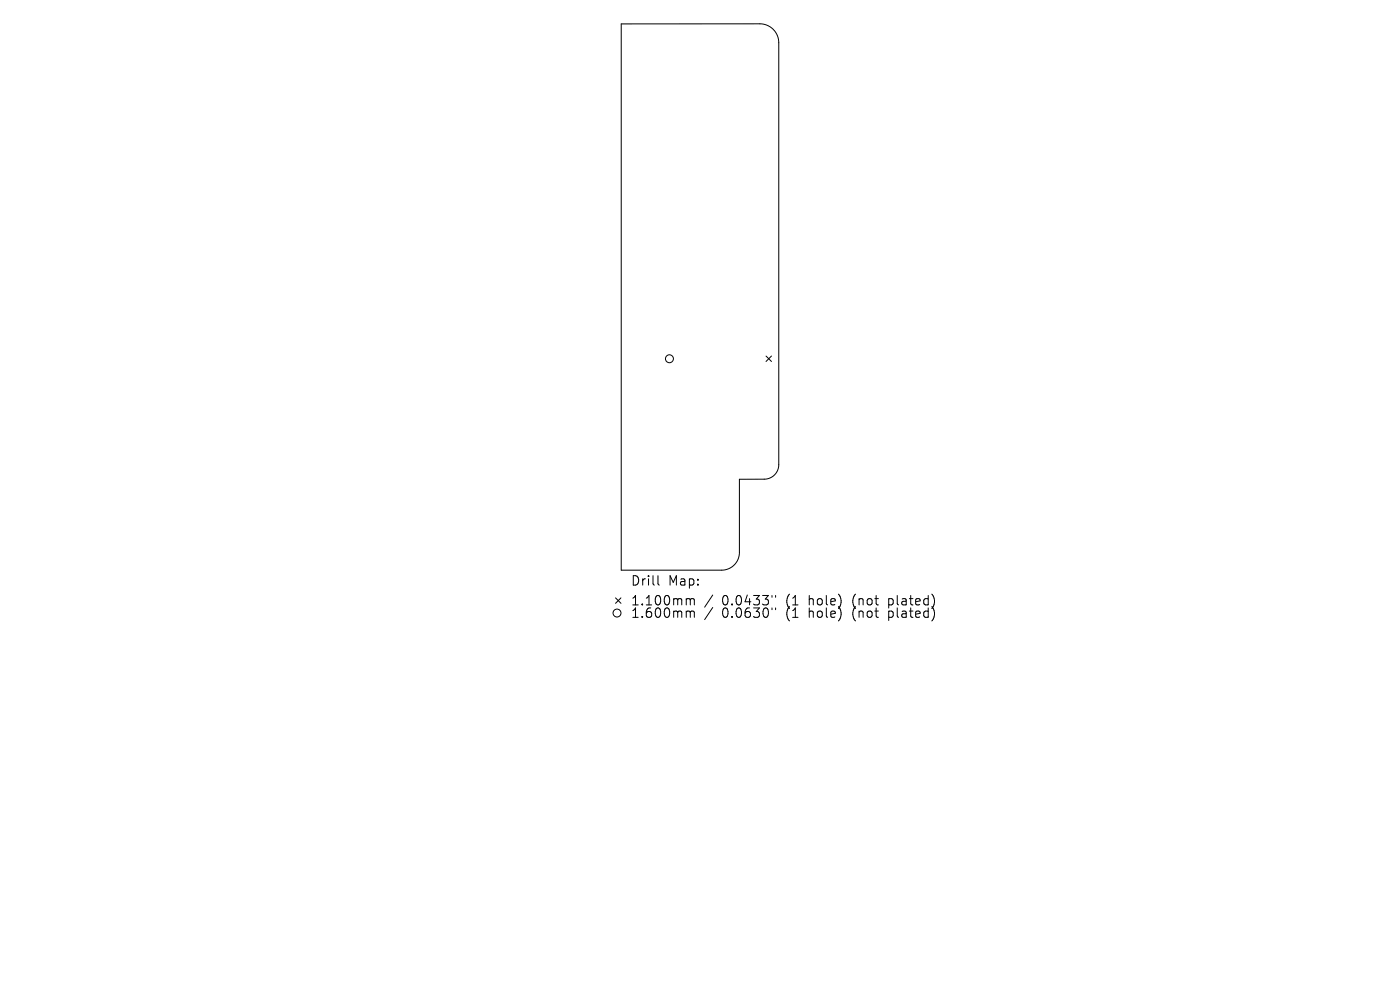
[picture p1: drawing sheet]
<svg xmlns="http://www.w3.org/2000/svg" width="297mm" height="210mm" viewBox="0 0 297 210" stroke-linecap="round" stroke-linejoin="round" font-family="sans-serif">
<defs><g id="words">
<g font-size="2.8">
<text x="133.7" y="124.5">Drill</text>
<text x="141.7" y="124.5">Map:</text>
<text x="133.7" y="128.7">1.100mm</text>
<text x="133.7" y="131.3">1.600mm</text>
<text x="153.2" y="128.7">0.0433&quot;</text>
<text x="153.2" y="131.3">0.0630&quot;</text>
<text x="166.9" y="128.7">(1</text>
<text x="166.9" y="131.3">(1</text>
<text x="171.9" y="128.7">hole)</text>
<text x="171.9" y="131.3">hole)</text>
<text x="181.3" y="128.7">(not</text>
<text x="181.3" y="131.3">(not</text>
<text x="189.1" y="128.7">plated)</text>
<text x="189.1" y="131.3">plated)</text>
</g>
</g></defs>
<g fill="none" stroke="#000" stroke-width=".21">
<path d="M131.8 5.1h29.4a4 4 0 0 1 4 4v89.5a3.1 3.1 0 0 1-3.1 3l-5.2 .1v15.5a3.8 3.8 0 0 1-3.8 3.7l-21.3 .1zM162.5 75.5l1.2 1.2M163.7 75.5l-1.2 1.2M130.6 126.8l1.1 1.2M131.7 126.8l-1.1 1.2M139.6 122.1v1.7l.3 .3M145.9 127h.3l.2 .3M145.9 129.6l.4 .1 .1 .2M146.4 127.3l.3-.3 .5 .1 .1 1.2M146.4 127.3v1M146.4 129.9v1.1M146.4 129.9l.3-.3 .5 .1 .1 1.3"/>
<path d="M151.2 126.2l-1.7 2.6M151.2 128.9l-1.7 2.5M163.8 126.3v.4M163.8 129v.3M164.5 126.3v.4M164.5 129v.3"/>
<circle cx="142" cy="76.1" r=".84"/>
<circle cx="130.9" cy="130" r=".84"/>
</g>
<use href="#words"/>
</svg>
